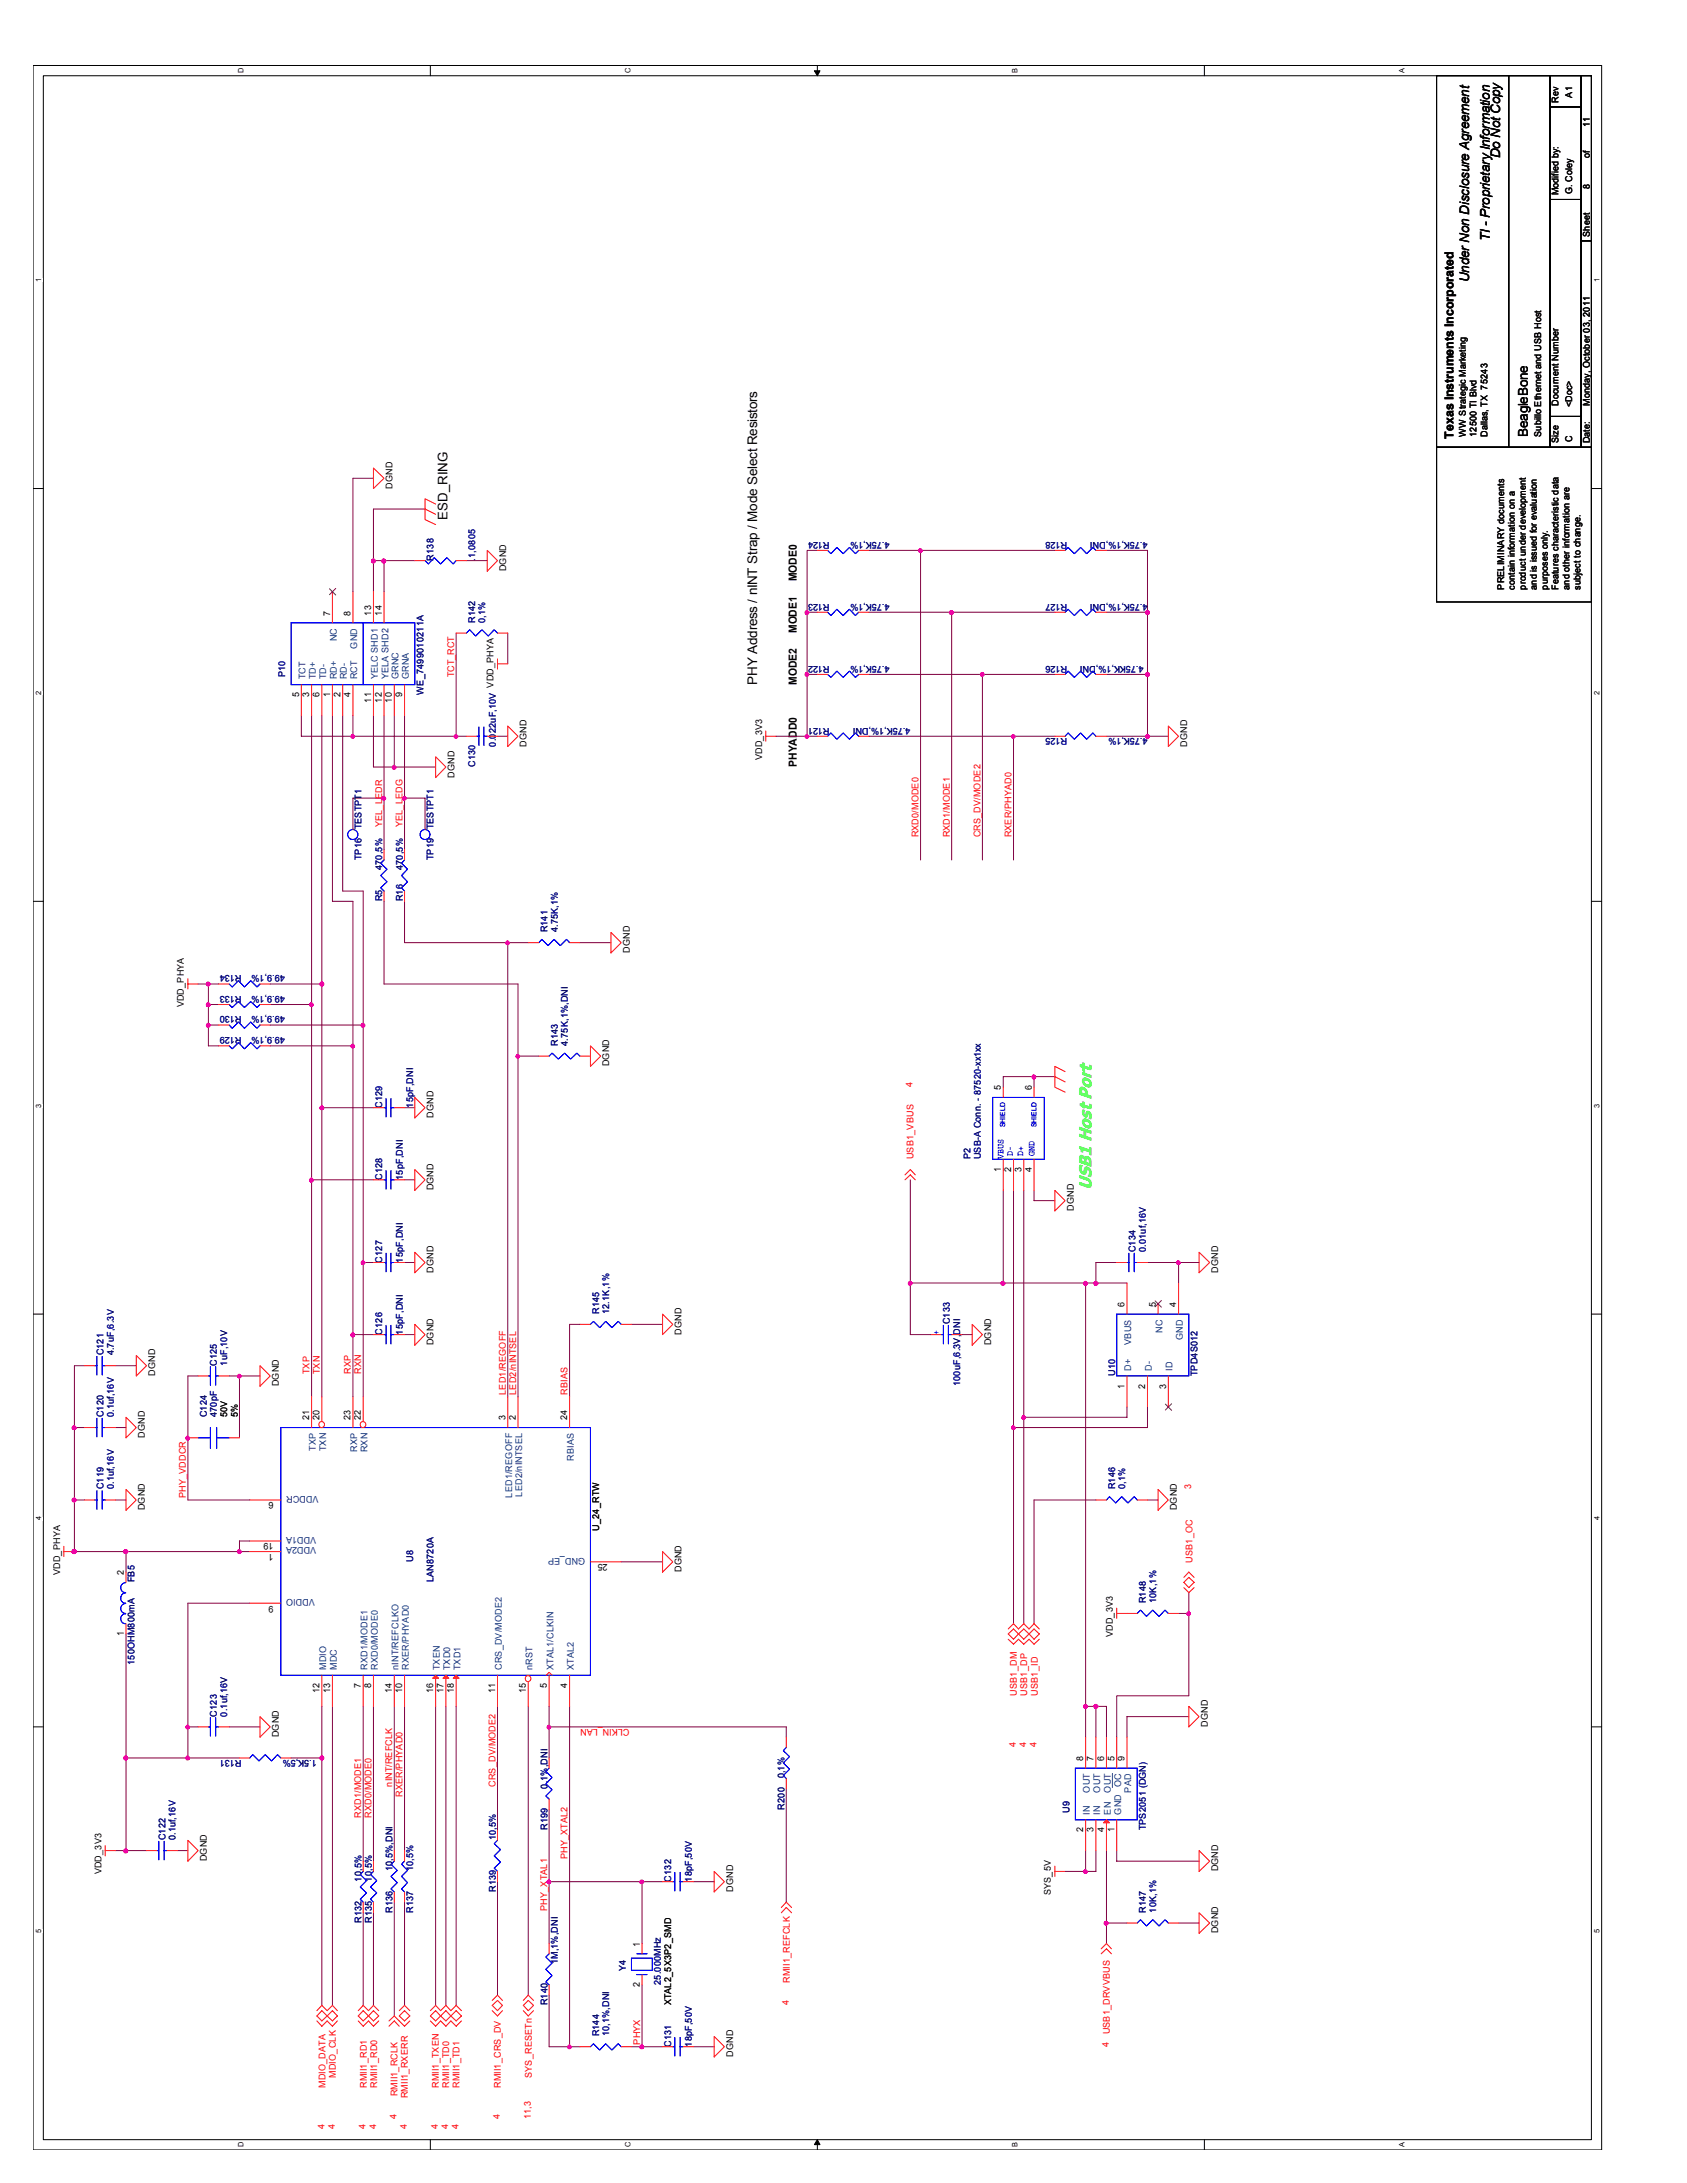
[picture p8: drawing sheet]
<svg xmlns="http://www.w3.org/2000/svg" width="216mm" height="279mm" viewBox="0 0 216 279" stroke-linecap="round" stroke-linejoin="round" font-family="sans-serif">
<defs><g id="words">
<text font-size="2.2" fill="#0f0" x="139.7" y="152.4" transform="rotate(-90 139.7 152.4)">USB1 Host Port</text>
<g font-size="1.7">
<text x="192" y="20.3" transform="rotate(-90 192 20.3)">Do Not Copy</text>
<text x="190.7" y="30.8" transform="rotate(-90 190.7 30.8)">TI - Proprietary Information</text>
<text x="188" y="36.1" transform="rotate(-90 188 36.1)">Under Non Disclosure Agreement</text>
<text x="195.5" y="55.9" transform="rotate(-90 195.5 55.9)">BeagleBone</text>
<text x="57.3" y="66.5" transform="rotate(-90 57.3 66.5)">ESD_RING</text>
<text x="96.9" y="87.6" transform="rotate(-90 96.9 87.6)">PHY Address / nINT Strap / Mode Select Resistors</text>
</g>
<text font-size="1.6" x="186" y="56.2" transform="rotate(-90 186 56.2)">Texas Instruments Incorporated</text>
<g font-size="1.4">
<text x="102" y="74.4" transform="rotate(-90 102 74.4)">MODE0</text>
<text x="102" y="81" transform="rotate(-90 102 81)">MODE1</text>
<text x="102" y="87.6" transform="rotate(-90 102 87.6)">MODE2</text>
<text x="102" y="98.2" transform="rotate(-90 102 98.2)">PHYADD0</text>
</g>
<g font-size="1.2">
<text x="199.5" y="13.1" transform="rotate(-90 199.5 13.1)">Rev</text>
<text x="201.2" y="12.5" transform="rotate(-90 201.2 12.5)">A1</text>
<text x="203.5" y="16.3" transform="rotate(-90 203.5 16.3)">11</text>
<text x="203.5" y="20.3" transform="rotate(-90 203.5 20.3)">of</text>
<text x="199.5" y="25" transform="rotate(-90 199.5 25)">Modified by:</text>
<text x="201.2" y="24.9" transform="rotate(-90 201.2 24.9)">G. Coley</text>
<text x="203.5" y="24.2" transform="rotate(-90 203.5 24.2)">8</text>
<text x="203.5" y="30.3" transform="rotate(-90 203.5 30.3)">Sheet</text>
<text x="199.5" y="51.9" transform="rotate(-90 199.5 51.9)">Document Number</text>
<text x="201.2" y="52.1" transform="rotate(-90 201.2 52.1)">&lt;Doc&gt;</text>
<text x="203.5" y="51.9" transform="rotate(-90 203.5 51.9)">Monday, October 03, 2011</text>
<text x="187.6" y="55.9" transform="rotate(-90 187.6 55.9)">WW Strategic Marketing</text>
<text x="189" y="55.9" transform="rotate(-90 189 55.9)">12500 TI Blvd</text>
<text x="190.4" y="55.9" transform="rotate(-90 190.4 55.9)">Dallas, TX 75243</text>
<text x="197.2" y="55.9" transform="rotate(-90 197.2 55.9)">Subillo Ethernet and USB Host</text>
<text x="199.5" y="56.7" transform="rotate(-90 199.5 56.7)">Size</text>
<text x="201.2" y="56.6" transform="rotate(-90 201.2 56.6)">C</text>
<text x="203.5" y="56.7" transform="rotate(-90 203.5 56.7)">Date:</text>
<text x="50.2" y="62.5" transform="rotate(-90 50.2 62.5)">DGND</text>
<text x="64.8" y="73.1" transform="rotate(-90 64.8 73.1)">DGND</text>
<text x="192.5" y="75.5" transform="rotate(-90 192.5 75.5)">PRELIMINARY documents</text>
<text x="193.9" y="75.5" transform="rotate(-90 193.9 75.5)">contain information on a</text>
<text x="195.3" y="75.5" transform="rotate(-90 195.3 75.5)">product under development</text>
<text x="196.7" y="75.5" transform="rotate(-90 196.7 75.5)">and is issued for evaluation</text>
<text x="198.1" y="75.5" transform="rotate(-90 198.1 75.5)">purposes only.</text>
<text x="199.5" y="75.5" transform="rotate(-90 199.5 75.5)">Features characteristic data</text>
<text x="200.9" y="75.5" transform="rotate(-90 200.9 75.5)">and other information are</text>
<text x="202.3" y="75.5" transform="rotate(-90 202.3 75.5)">subject to change.</text>
<text x="42.2" y="78.8" transform="rotate(-90 42.2 78.8)">7</text>
<text x="44.9" y="78.8" transform="rotate(-90 44.9 78.8)">8</text>
<text x="47.5" y="78.8" transform="rotate(-90 47.5 78.8)">13</text>
<text x="48.9" y="78.8" transform="rotate(-90 48.9 78.8)">14</text>
<text x="38.3" y="89.2" transform="rotate(-90 38.3 89.2)">5</text>
<text x="39.6" y="89.2" transform="rotate(-90 39.6 89.2)">3</text>
<text x="40.9" y="89.2" transform="rotate(-90 40.9 89.2)">6</text>
<text x="42.2" y="89.2" transform="rotate(-90 42.2 89.2)">1</text>
<text x="43.6" y="89.2" transform="rotate(-90 43.6 89.2)">2</text>
<text x="44.9" y="89.2" transform="rotate(-90 44.9 89.2)">4</text>
<text x="47.5" y="89.9" transform="rotate(-90 47.5 89.9)">11</text>
<text x="48.9" y="89.9" transform="rotate(-90 48.9 89.9)">12</text>
<text x="50.2" y="89.9" transform="rotate(-90 50.2 89.9)">10</text>
<text x="51.5" y="89.2" transform="rotate(-90 51.5 89.2)">9</text>
<text x="67.4" y="95.5" transform="rotate(-90 67.4 95.5)">DGND</text>
<text x="151.9" y="95.5" transform="rotate(-90 151.9 95.5)">DGND</text>
<text x="58.2" y="99.5" transform="rotate(-90 58.2 99.5)">DGND</text>
<text x="97.5" y="97.3" transform="rotate(-90 97.5 97.3)">VDD_3V3</text>
<text x="80.6" y="122" transform="rotate(-90 80.6 122)">DGND</text>
<text x="23.5" y="128.9" transform="rotate(-90 23.5 128.9)">VDD_PHYA</text>
<text x="78" y="136.5" transform="rotate(-90 78 136.5)">DGND</text>
<text x="55.5" y="143.1" transform="rotate(-90 55.5 143.1)">DGND</text>
<text x="128.1" y="139.5" transform="rotate(-90 128.1 139.5)">5</text>
<text x="132" y="139.5" transform="rotate(-90 132 139.5)">6</text>
<text x="128.1" y="150" transform="rotate(-90 128.1 150)">1</text>
<text x="129.4" y="150" transform="rotate(-90 129.4 150)">2</text>
<text x="130.7" y="150" transform="rotate(-90 130.7 150)">3</text>
<text x="132" y="150" transform="rotate(-90 132 150)">4</text>
<text x="55.5" y="152.4" transform="rotate(-90 55.5 152.4)">DGND</text>
<text x="137.4" y="155" transform="rotate(-90 137.4 155)">DGND</text>
<text x="55.5" y="162.9" transform="rotate(-90 55.5 162.9)">DGND</text>
<text x="143.9" y="167.3" transform="rotate(-90 143.9 167.3)">6</text>
<text x="147.9" y="167.3" transform="rotate(-90 147.9 167.3)">5</text>
<text x="150.5" y="167.3" transform="rotate(-90 150.5 167.3)">4</text>
<text x="155.9" y="162.9" transform="rotate(-90 155.9 162.9)">DGND</text>
<text x="55.5" y="172.2" transform="rotate(-90 55.5 172.2)">DGND</text>
<text x="87.2" y="170.8" transform="rotate(-90 87.2 170.8)">DGND</text>
<text x="126.8" y="172.2" transform="rotate(-90 126.8 172.2)">DGND</text>
<text x="19.9" y="176.1" transform="rotate(-90 19.9 176.1)">DGND</text>
<text x="35.7" y="177.4" transform="rotate(-90 35.7 177.4)">DGND</text>
<text x="143.9" y="177.7" transform="rotate(-90 143.9 177.7)">1</text>
<text x="146.6" y="177.7" transform="rotate(-90 146.6 177.7)">2</text>
<text x="149.2" y="177.7" transform="rotate(-90 149.2 177.7)">3</text>
<text x="18.5" y="184" transform="rotate(-90 18.5 184)">DGND</text>
<text x="29.1" y="181.4" transform="rotate(-90 29.1 181.4)">50V</text>
<text x="30.4" y="181.4" transform="rotate(-90 30.4 181.4)">5%</text>
<text x="39.6" y="181.8" transform="rotate(-90 39.6 181.8)">21</text>
<text x="40.9" y="181.8" transform="rotate(-90 40.9 181.8)">20</text>
<text x="44.9" y="181.8" transform="rotate(-90 44.9 181.8)">23</text>
<text x="46.2" y="181.8" transform="rotate(-90 46.2 181.8)">22</text>
<text x="64.7" y="181.8" transform="rotate(-90 64.7 181.8)">3</text>
<text x="66" y="181.8" transform="rotate(-90 66 181.8)">2</text>
<text x="72.6" y="181.8" transform="rotate(-90 72.6 181.8)">24</text>
<text x="18.5" y="193.3" transform="rotate(-90 18.5 193.3)">DGND</text>
<text x="35" y="197.5" transform="rotate(-180 35 197.5)">19</text>
<text x="35" y="192.3" transform="rotate(-180 35 192.3)">6</text>
<text x="76.7" y="195.9" transform="rotate(-90 76.7 195.9)">U_24_RTW</text>
<text x="150.6" y="193.3" transform="rotate(-90 150.6 193.3)">DGND</text>
<text x="7.7" y="201.6" transform="rotate(-90 7.7 201.6)">VDD_PHYA</text>
<text x="15.8" y="201.6" transform="rotate(-90 15.8 201.6)">2</text>
<text x="35" y="198.9" transform="rotate(-180 35 198.9)">1</text>
<text x="77.8" y="200.2" transform="rotate(-180 77.8 200.2)">25</text>
<text x="87.2" y="201.2" transform="rotate(-90 87.2 201.2)">DGND</text>
<text x="15.8" y="209.4" transform="rotate(-90 15.8 209.4)">1</text>
<text x="35" y="205.5" transform="rotate(-180 35 205.5)">9</text>
<text x="142.4" y="209.6" transform="rotate(-90 142.4 209.6)">VDD_3V3</text>
<text x="40.9" y="216.7" transform="rotate(-90 40.9 216.7)">12</text>
<text x="42.2" y="216.7" transform="rotate(-90 42.2 216.7)">13</text>
<text x="46.2" y="216" transform="rotate(-90 46.2 216)">7</text>
<text x="47.5" y="216" transform="rotate(-90 47.5 216)">8</text>
<text x="50.2" y="216.7" transform="rotate(-90 50.2 216.7)">14</text>
<text x="51.5" y="216.7" transform="rotate(-90 51.5 216.7)">10</text>
<text x="55.5" y="216.7" transform="rotate(-90 55.5 216.7)">16</text>
<text x="56.8" y="216.7" transform="rotate(-90 56.8 216.7)">17</text>
<text x="58.1" y="216.7" transform="rotate(-90 58.1 216.7)">18</text>
<text x="63.4" y="216.7" transform="rotate(-90 63.4 216.7)">11</text>
<text x="67.3" y="216.7" transform="rotate(-90 67.3 216.7)">15</text>
<text x="70" y="216" transform="rotate(-90 70 216)">5</text>
<text x="72.6" y="216" transform="rotate(-90 72.6 216)">4</text>
<text x="154.6" y="221" transform="rotate(-90 154.6 221)">DGND</text>
<text x="35.7" y="222.3" transform="rotate(-90 35.7 222.3)">DGND</text>
<text x="138.6" y="225.4" transform="rotate(-90 138.6 225.4)">8</text>
<text x="140" y="225.4" transform="rotate(-90 140 225.4)">7</text>
<text x="141.3" y="225.4" transform="rotate(-90 141.3 225.4)">6</text>
<text x="142.6" y="225.4" transform="rotate(-90 142.6 225.4)">5</text>
<text x="143.9" y="225.4" transform="rotate(-90 143.9 225.4)">9</text>
<text x="13" y="239.9" transform="rotate(-90 13 239.9)">VDD_3V3</text>
<text x="26.5" y="238.2" transform="rotate(-90 26.5 238.2)">DGND</text>
<text x="138.6" y="234.5" transform="rotate(-90 138.6 234.5)">2</text>
<text x="140" y="234.5" transform="rotate(-90 140 234.5)">3</text>
<text x="141.3" y="234.5" transform="rotate(-90 141.3 234.5)">4</text>
<text x="142.6" y="234.5" transform="rotate(-90 142.6 234.5)">1</text>
<text x="155.9" y="239.5" transform="rotate(-90 155.9 239.5)">DGND</text>
<text x="93.8" y="242.1" transform="rotate(-90 93.8 242.1)">DGND</text>
<text x="134.5" y="242.6" transform="rotate(-90 134.5 242.6)">SYS_5V</text>
<text x="81.9" y="249.1" transform="rotate(-90 81.9 249.1)">1</text>
<text x="155.9" y="247.4" transform="rotate(-90 155.9 247.4)">DGND</text>
<text x="81.9" y="254.3" transform="rotate(-90 81.9 254.3)">2</text>
<text x="85.9" y="256.7" transform="rotate(-90 85.9 256.7)">XTAL2_5X3P2_SMD</text>
<text x="93.8" y="263.3" transform="rotate(-90 93.8 263.3)">DGND</text>
</g>
<g font-size="1.2" fill="#000080">
<text x="55.5" y="71.8" transform="rotate(-90 55.5 71.8)">R138</text>
<text x="60.8" y="71.8" transform="rotate(-90 60.8 71.8)">.1,0805</text>
<text x="106.2" y="69.3" transform="rotate(-180 106.2 69.3)">R124</text>
<text x="113.8" y="69.3" transform="rotate(-180 113.8 69.3)">4.75K,1%</text>
<text x="136.6" y="69.3" transform="rotate(-180 136.6 69.3)">R128</text>
<text x="146.9" y="69.3" transform="rotate(-180 146.9 69.3)">4.75K,1%,DNI</text>
<text x="106.2" y="77.3" transform="rotate(-180 106.2 77.3)">R123</text>
<text x="113.8" y="77.3" transform="rotate(-180 113.8 77.3)">4.75K,1%</text>
<text x="136.6" y="77.3" transform="rotate(-180 136.6 77.3)">R127</text>
<text x="146.9" y="77.3" transform="rotate(-180 146.9 77.3)">4.75K,1%,DNI</text>
<text x="60.8" y="79.7" transform="rotate(-90 60.8 79.7)">R142</text>
<text x="62.1" y="79.7" transform="rotate(-90 62.1 79.7)">0,1%</text>
<text x="36.5" y="86.7" transform="rotate(-90 36.5 86.7)">P10</text>
<text x="54.2" y="88.9" transform="rotate(-90 54.2 88.9)">WE_7499010211A</text>
<text x="106.2" y="85.2" transform="rotate(-180 106.2 85.2)">R122</text>
<text x="113.8" y="85.2" transform="rotate(-180 113.8 85.2)">4.75K,1%</text>
<text x="136.6" y="85.2" transform="rotate(-180 136.6 85.2)">R126</text>
<text x="146.3" y="85.2" transform="rotate(-180 146.3 85.2)">4.75KK,1%,DNI</text>
<text x="63.5" y="95.5" transform="rotate(-90 63.5 95.5)">0.022uF,10V VDD_PHYA</text>
<text x="106.2" y="93.1" transform="rotate(-180 106.2 93.1)">R121</text>
<text x="116.5" y="93.1" transform="rotate(-180 116.5 93.1)">4.75K,1%,DNI</text>
<text x="136.6" y="94.4" transform="rotate(-180 136.6 94.4)">R125</text>
<text x="146.9" y="94.4" transform="rotate(-180 146.9 94.4)">4.75K,1%</text>
<text x="60.8" y="98.2" transform="rotate(-90 60.8 98.2)">C130</text>
<text x="46.3" y="106.1" transform="rotate(-90 46.3 106.1)">TESTPT1</text>
<text x="55.5" y="106.1" transform="rotate(-90 55.5 106.1)">TESTPT1</text>
<text x="46.3" y="110.1" transform="rotate(-90 46.3 110.1)">TP16</text>
<text x="48.9" y="111.4" transform="rotate(-90 48.9 111.4)">470,5%</text>
<text x="51.6" y="111.4" transform="rotate(-90 51.6 111.4)">470,5%</text>
<text x="55.5" y="110.1" transform="rotate(-90 55.5 110.1)">TP19</text>
<text x="48.9" y="115.4" transform="rotate(-90 48.9 115.4)">R5</text>
<text x="51.6" y="115.4" transform="rotate(-90 51.6 115.4)">R16</text>
<text x="70.1" y="119.3" transform="rotate(-90 70.1 119.3)">R141</text>
<text x="71.4" y="119.3" transform="rotate(-90 71.4 119.3)">4.75K,1%</text>
<text x="30.9" y="124.8" transform="rotate(-180 30.9 124.8)">R134</text>
<text x="36.4" y="124.8" transform="rotate(-180 36.4 124.8)">49.9,1%</text>
<text x="30.9" y="130.1" transform="rotate(-180 30.9 130.1)">R130</text>
<text x="30.9" y="127.5" transform="rotate(-180 30.9 127.5)">R133</text>
<text x="36.4" y="130.1" transform="rotate(-180 36.4 130.1)">49.9,1%</text>
<text x="36.4" y="127.5" transform="rotate(-180 36.4 127.5)">49.9,1%</text>
<text x="30.9" y="132.8" transform="rotate(-180 30.9 132.8)">R129</text>
<text x="36.4" y="132.8" transform="rotate(-180 36.4 132.8)">49.9,1%</text>
<text x="71.4" y="133.9" transform="rotate(-90 71.4 133.9)">R143</text>
<text x="72.7" y="133.9" transform="rotate(-90 72.7 133.9)">4.75K,1%,DNI</text>
<text x="48.9" y="141.8" transform="rotate(-90 48.9 141.8)">C129</text>
<text x="52.9" y="141.8" transform="rotate(-90 52.9 141.8)">15pF,DNI</text>
<text x="124.2" y="148.4" transform="rotate(-90 124.2 148.4)">P2</text>
<text x="125.5" y="148.4" transform="rotate(-90 125.5 148.4)">USB-A Conn. - 87520-xx1xx</text>
<text x="48.9" y="151" transform="rotate(-90 48.9 151)">C128</text>
<text x="51.6" y="151" transform="rotate(-90 51.6 151)">15pF,DNI</text>
<text x="48.9" y="161.6" transform="rotate(-90 48.9 161.6)">C127</text>
<text x="51.6" y="161.6" transform="rotate(-90 51.6 161.6)">15pF,DNI</text>
<text x="145.3" y="160.3" transform="rotate(-90 145.3 160.3)">C134</text>
<text x="146.6" y="160.3" transform="rotate(-90 146.6 160.3)">0.01uf,16V</text>
<text x="13.3" y="173.5" transform="rotate(-90 13.3 173.5)">C121</text>
<text x="14.6" y="173.5" transform="rotate(-90 14.6 173.5)">4.7uF,6.3V</text>
<text x="48.9" y="170.8" transform="rotate(-90 48.9 170.8)">C126</text>
<text x="51.6" y="170.8" transform="rotate(-90 51.6 170.8)">15pF,DNI</text>
<text x="76.7" y="168.2" transform="rotate(-90 76.7 168.2)">R145</text>
<text x="78" y="168.2" transform="rotate(-90 78 168.2)">12.1K,1%</text>
<text x="121.5" y="169.5" transform="rotate(-90 121.5 169.5)">C133</text>
<text x="27.8" y="174.8" transform="rotate(-90 27.8 174.8)">C125</text>
<text x="29.1" y="174.8" transform="rotate(-90 29.1 174.8)">1uF,10V</text>
<text x="122.9" y="177.4" transform="rotate(-90 122.9 177.4)">100uF,6.3V,DNI</text>
<text x="142.7" y="176.1" transform="rotate(-90 142.7 176.1)">U10</text>
<text x="153.2" y="176.1" transform="rotate(-90 153.2 176.1)">TPD4S012</text>
<text x="13.3" y="181.4" transform="rotate(-90 13.3 181.4)">C120</text>
<text x="14.6" y="181.4" transform="rotate(-90 14.6 181.4)">0.1uf,16V</text>
<text x="26.5" y="181.4" transform="rotate(-90 26.5 181.4)">C124</text>
<text x="27.8" y="181.4" transform="rotate(-90 27.8 181.4)">470pF</text>
<text x="13.3" y="190.6" transform="rotate(-90 13.3 190.6)">C119</text>
<text x="14.6" y="190.6" transform="rotate(-90 14.6 190.6)">0.1uf,16V</text>
<text x="142.7" y="190.6" transform="rotate(-90 142.7 190.6)">R146</text>
<text x="144" y="190.6" transform="rotate(-90 144 190.6)">0,1%</text>
<text x="17.2" y="202.5" transform="rotate(-90 17.2 202.5)">FB5</text>
<text x="52.9" y="199.9" transform="rotate(-90 52.9 199.9)">U8</text>
<text x="55.5" y="202.5" transform="rotate(-90 55.5 202.5)">LAN8720A</text>
<text x="146.6" y="205.2" transform="rotate(-90 146.6 205.2)">R148</text>
<text x="148" y="205.2" transform="rotate(-90 148 205.2)">10K,1%</text>
<text x="17.2" y="213.1" transform="rotate(-90 17.2 213.1)">150OHM800mA</text>
<text x="27.8" y="219.7" transform="rotate(-90 27.8 219.7)">C123</text>
<text x="29.1" y="219.7" transform="rotate(-90 29.1 219.7)">0.1uf,16V</text>
<text x="30.9" y="225.2" transform="rotate(-180 30.9 225.2)">R131</text>
<text x="40.6" y="225.2" transform="rotate(-180 40.6 225.2)">1.5K,5%</text>
<text x="100.4" y="227.6" transform="rotate(-90 100.4 227.6)">0,1%</text>
<text x="70.1" y="228.9" transform="rotate(-90 70.1 228.9)">0,1%,DNI</text>
<text x="100.4" y="231.6" transform="rotate(-90 100.4 231.6)">R200</text>
<text x="136.9" y="232" transform="rotate(-90 136.9 232)">U9</text>
<text x="21.2" y="235.5" transform="rotate(-90 21.2 235.5)">C122</text>
<text x="22.5" y="235.5" transform="rotate(-90 22.5 235.5)">0.1uf,16V</text>
<text x="50.2" y="239.5" transform="rotate(-90 50.2 239.5)">10,5%,DNI</text>
<text x="52.9" y="239.5" transform="rotate(-90 52.9 239.5)">10,5%</text>
<text x="63.5" y="235.5" transform="rotate(-90 63.5 235.5)">10,5%</text>
<text x="70.1" y="234.2" transform="rotate(-90 70.1 234.2)">R199</text>
<text x="146.6" y="234.2" transform="rotate(-90 146.6 234.2)">TPS2051 (DGN)</text>
<text x="46.3" y="240.8" transform="rotate(-90 46.3 240.8)">10,5%</text>
<text x="47.6" y="240.8" transform="rotate(-90 47.6 240.8)">10,5%</text>
<text x="50.2" y="244.8" transform="rotate(-90 50.2 244.8)">R136</text>
<text x="52.9" y="244.8" transform="rotate(-90 52.9 244.8)">R137</text>
<text x="63.5" y="242.1" transform="rotate(-90 63.5 242.1)">R139</text>
<text x="85.9" y="240.8" transform="rotate(-90 85.9 240.8)">C132</text>
<text x="88.5" y="240.8" transform="rotate(-90 88.5 240.8)">18pF,50V</text>
<text x="146.6" y="244.8" transform="rotate(-90 146.6 244.8)">R147</text>
<text x="148" y="244.8" transform="rotate(-90 148 244.8)">10K,1%</text>
<text x="46.3" y="246.1" transform="rotate(-90 46.3 246.1)">R132</text>
<text x="47.6" y="246.1" transform="rotate(-90 47.6 246.1)">R135</text>
<text x="71.4" y="251.4" transform="rotate(-90 71.4 251.4)">1M,1%,DNI</text>
<text x="70.1" y="256.7" transform="rotate(-90 70.1 256.7)">R140</text>
<text x="80.1" y="252.3" transform="rotate(-90 80.1 252.3)">Y4</text>
<text x="84.6" y="254" transform="rotate(-90 84.6 254)">25.000MHz</text>
<text x="76.7" y="260.6" transform="rotate(-90 76.7 260.6)">R144</text>
<text x="78" y="260.6" transform="rotate(-90 78 260.6)">10,1%,DNI</text>
<text x="85.9" y="262" transform="rotate(-90 85.9 262)">C131</text>
<text x="88.5" y="262" transform="rotate(-90 88.5 262)">18pF,50V</text>
</g>
<g font-size="1.2" fill="#004080">
<text x="43.1" y="82.1" transform="rotate(-90 43.1 82.1)">NC</text>
<text x="45.7" y="83" transform="rotate(-90 45.7 83)">GND</text>
<text x="39.1" y="87" transform="rotate(-90 39.1 87)">TCT</text>
<text x="40.4" y="87" transform="rotate(-90 40.4 87)">TD+</text>
<text x="41.7" y="87" transform="rotate(-90 41.7 87)">TD-</text>
<text x="43.1" y="87" transform="rotate(-90 43.1 87)">RD+</text>
<text x="44.4" y="87" transform="rotate(-90 44.4 87)">RD-</text>
<text x="45.7" y="87" transform="rotate(-90 45.7 87)">RCT</text>
<text x="48.3" y="87" transform="rotate(-90 48.3 87)">YELC SHD1</text>
<text x="49.7" y="87" transform="rotate(-90 49.7 87)">YELA SHD2</text>
<text x="51" y="87" transform="rotate(-90 51 87)">GRNC</text>
<text x="52.3" y="87" transform="rotate(-90 52.3 87)">GRNA</text>
<text x="144.8" y="172.1" transform="rotate(-90 144.8 172.1)">VBUS</text>
<text x="148.8" y="170.6" transform="rotate(-90 148.8 170.6)">NC</text>
<text x="151.4" y="171.5" transform="rotate(-90 151.4 171.5)">GND</text>
<text x="144.8" y="175.4" transform="rotate(-90 144.8 175.4)">D+</text>
<text x="147.4" y="175.4" transform="rotate(-90 147.4 175.4)">D-</text>
<text x="150.1" y="175.4" transform="rotate(-90 150.1 175.4)">ID</text>
<text x="40.4" y="185.7" transform="rotate(-90 40.4 185.7)">TXP</text>
<text x="41.7" y="185.7" transform="rotate(-90 41.7 185.7)">TXN</text>
<text x="45.7" y="185.8" transform="rotate(-90 45.7 185.8)">RXP</text>
<text x="47" y="185.9" transform="rotate(-90 47 185.9)">RXN</text>
<text x="40.8" y="191.4" transform="rotate(-180 40.8 191.4)">VDDCR</text>
<text x="65.5" y="191.7" transform="rotate(-90 65.5 191.7)">LED1/REGOFF</text>
<text x="66.8" y="191.6" transform="rotate(-90 66.8 191.6)">LED2/nINTSEL</text>
<text x="73.4" y="187" transform="rotate(-90 73.4 187)">RBIAS</text>
<text x="40.5" y="196.7" transform="rotate(-180 40.5 196.7)">VDD1A</text>
<text x="40.5" y="198" transform="rotate(-180 40.5 198)">VDD2A</text>
<text x="74.9" y="199.3" transform="rotate(-180 74.9 199.3)">GND_EP</text>
<text x="40.3" y="204.6" transform="rotate(-180 40.3 204.6)">VDDIO</text>
<text x="41.7" y="213.7" transform="rotate(-90 41.7 213.7)">MDIO</text>
<text x="43.1" y="213.7" transform="rotate(-90 43.1 213.7)">MDC</text>
<text x="47" y="213.7" transform="rotate(-90 47 213.7)">RXD1/MODE1</text>
<text x="48.3" y="213.7" transform="rotate(-90 48.3 213.7)">RXD0/MODE0</text>
<text x="51" y="213.7" transform="rotate(-90 51 213.7)">nINT/REFCLKO</text>
<text x="52.3" y="213.7" transform="rotate(-90 52.3 213.7)">RXER/PHYAD0</text>
<text x="56.3" y="213.7" transform="rotate(-90 56.3 213.7)">TXEN</text>
<text x="57.6" y="213.7" transform="rotate(-90 57.6 213.7)">TXD0</text>
<text x="58.9" y="213.7" transform="rotate(-90 58.9 213.7)">TXD1</text>
<text x="64.2" y="213.7" transform="rotate(-90 64.2 213.7)">CRS_DV/MODE2</text>
<text x="68.2" y="213.7" transform="rotate(-90 68.2 213.7)">nRST</text>
<text x="70.8" y="213.7" transform="rotate(-90 70.8 213.7)">XTAL1/CLKIN</text>
<text x="73.4" y="213.7" transform="rotate(-90 73.4 213.7)">XTAL2</text>
<text x="139.5" y="232.2" transform="rotate(-90 139.5 232.2)">IN</text>
<text x="139.5" y="229.4" transform="rotate(-90 139.5 229.4)">OUT</text>
<text x="140.8" y="232.2" transform="rotate(-90 140.8 232.2)">IN</text>
<text x="140.8" y="229.4" transform="rotate(-90 140.8 229.4)">OUT</text>
<text x="142.2" y="232.2" transform="rotate(-90 142.2 232.2)">EN</text>
<text x="142.2" y="229.4" transform="rotate(-90 142.2 229.4)">OUT</text>
<text x="143.5" y="232.2" transform="rotate(-90 143.5 232.2)">GND</text>
<text x="143.5" y="228.8" transform="rotate(-90 143.5 228.8)">OC</text>
<text x="144.8" y="229.4" transform="rotate(-90 144.8 229.4)">PAD</text>
</g>
<g font-size="1.2" fill="#f00">
<text x="58.1" y="86.7" transform="rotate(-90 58.1 86.7)">TCT_RCT</text>
<text x="48.9" y="105.9" transform="rotate(-90 48.9 105.9)">YEL_LEDR</text>
<text x="51.5" y="105.9" transform="rotate(-90 51.5 105.9)">YEL_LEDG</text>
<text x="117.6" y="107.2" transform="rotate(-90 117.6 107.2)">RXD0/MODE0</text>
<text x="121.5" y="107.2" transform="rotate(-90 121.5 107.2)">RXD1/MODE1</text>
<text x="125.5" y="107.2" transform="rotate(-90 125.5 107.2)">CRS_DV/MODE2</text>
<text x="129.5" y="107.2" transform="rotate(-90 129.5 107.2)">RXER/PHYAD0</text>
<text x="116.8" y="139.1" transform="rotate(-90 116.8 139.1)">4</text>
<text x="116.9" y="148.4" transform="rotate(-90 116.9 148.4)">USB1_VBUS</text>
<text x="39.6" y="175.9" transform="rotate(-90 39.6 175.9)">TXP</text>
<text x="40.9" y="175.9" transform="rotate(-90 40.9 175.9)">TXN</text>
<text x="44.9" y="175.9" transform="rotate(-90 44.9 175.9)">RXP</text>
<text x="46.2" y="175.9" transform="rotate(-90 46.2 175.9)">RXN</text>
<text x="64.7" y="178.5" transform="rotate(-90 64.7 178.5)">LED1/REGOFF</text>
<text x="66" y="178.5" transform="rotate(-90 66 178.5)">LED2/nINTSEL</text>
<text x="72.6" y="178.5" transform="rotate(-90 72.6 178.5)">RBIAS</text>
<text x="23.8" y="191.7" transform="rotate(-90 23.8 191.7)">PHY_VDDCR</text>
<text x="152.4" y="190.6" transform="rotate(-90 152.4 190.6)">3</text>
<text x="152.6" y="200" transform="rotate(-90 152.6 200)">USB1_OC</text>
<text x="80.6" y="221.3" transform="rotate(-180 80.6 221.3)">CLKIN_LAN</text>
<text x="130.1" y="217" transform="rotate(-90 130.1 217)">USB1_DM</text>
<text x="131.4" y="217" transform="rotate(-90 131.4 217)">USB1_DP</text>
<text x="132.8" y="217" transform="rotate(-90 132.8 217)">USB1_ID</text>
<text x="130" y="223.6" transform="rotate(-90 130 223.6)">4</text>
<text x="131.3" y="223.6" transform="rotate(-90 131.3 223.6)">4</text>
<text x="132.6" y="223.6" transform="rotate(-90 132.6 223.6)">4</text>
<text x="46.2" y="232.7" transform="rotate(-90 46.2 232.7)">RXD1/MODE1</text>
<text x="47.5" y="232.7" transform="rotate(-90 47.5 232.7)">RXD0/MODE0</text>
<text x="50.2" y="228.7" transform="rotate(-90 50.2 228.7)">nINT/REFCLK</text>
<text x="51.5" y="230" transform="rotate(-90 51.5 230)">RXER/PHYAD0</text>
<text x="63.4" y="228.7" transform="rotate(-90 63.4 228.7)">CRS_DV/MODE2</text>
<text x="72.6" y="238" transform="rotate(-90 72.6 238)">PHY_XTAL2</text>
<text x="70" y="244.6" transform="rotate(-90 70 244.6)">PHY_XTAL1</text>
<text x="101" y="256.7" transform="rotate(-90 101 256.7)">4</text>
<text x="101.1" y="253.8" transform="rotate(-90 101.1 253.8)">RMII1_REFCLK</text>
<text x="81.9" y="261.7" transform="rotate(-90 81.9 261.7)">PHYX</text>
<text x="141.9" y="262" transform="rotate(-90 141.9 262)">4</text>
<text x="142" y="260.4" transform="rotate(-90 142 260.4)">USB1_DRVVBUS</text>
<text x="41.7" y="267.3" transform="rotate(-90 41.7 267.3)">MDIO_DATA</text>
<text x="43" y="265.9" transform="rotate(-90 43 265.9)">MDIO_CLK</text>
<text x="46.9" y="267.3" transform="rotate(-90 46.9 267.3)">RMII1_RD1</text>
<text x="48.3" y="267.3" transform="rotate(-90 48.3 267.3)">RMII1_RD0</text>
<text x="50.9" y="268.3" transform="rotate(-90 50.9 268.3)">RMII1_RCLK</text>
<text x="52.2" y="268.6" transform="rotate(-90 52.2 268.6)">RMII1_RXERR</text>
<text x="56.2" y="267.3" transform="rotate(-90 56.2 267.3)">RMII1_TXEN</text>
<text x="57.5" y="267.3" transform="rotate(-90 57.5 267.3)">RMII1_TD0</text>
<text x="58.8" y="267.3" transform="rotate(-90 58.8 267.3)">RMII1_TD1</text>
<text x="64.1" y="267.3" transform="rotate(-90 64.1 267.3)">RMII1_CRS_DV</text>
<text x="68.1" y="265.9" transform="rotate(-90 68.1 265.9)">SYS_RESETn</text>
<text x="41.5" y="272.5" transform="rotate(-90 41.5 272.5)">4</text>
<text x="42.8" y="272.5" transform="rotate(-90 42.8 272.5)">4</text>
<text x="46.8" y="272.5" transform="rotate(-90 46.8 272.5)">4</text>
<text x="48.1" y="272.5" transform="rotate(-90 48.1 272.5)">4</text>
<text x="50.8" y="271.2" transform="rotate(-90 50.8 271.2)">4</text>
<text x="52.1" y="272.5" transform="rotate(-90 52.1 272.5)">4</text>
<text x="56" y="272.5" transform="rotate(-90 56 272.5)">4</text>
<text x="57.4" y="272.5" transform="rotate(-90 57.4 272.5)">4</text>
<text x="58.7" y="272.5" transform="rotate(-90 58.7 272.5)">4</text>
<text x="64" y="271.2" transform="rotate(-90 64 271.2)">4</text>
<text x="67.9" y="271.2" transform="rotate(-90 67.9 271.2)">11,3</text>
</g>
<g font-size="1.2" fill="#00f">
<text x="128.4" y="148.4" transform="rotate(-90 128.4 148.4)">VBUS</text>
<text x="129.6" y="148" transform="rotate(-90 129.6 148)">D-</text>
<text x="130.9" y="148" transform="rotate(-90 130.9 148)">D+</text>
<text x="132.4" y="148" transform="rotate(-90 132.4 148)">GND</text>
<text x="120.1" y="170.8" transform="rotate(-90 120.1 170.8)">+</text>
</g>
<g font-size=".9">
<text x="31.2" y="9.4" transform="rotate(-90 31.2 9.4)">D</text>
<text x="80.7" y="9.4" transform="rotate(-90 80.7 9.4)">C</text>
<text x="130.2" y="9.4" transform="rotate(-90 130.2 9.4)">B</text>
<text x="179.7" y="9.4" transform="rotate(-90 179.7 9.4)">A</text>
<text x="5.2" y="36.1" transform="rotate(-90 5.2 36.1)">1</text>
<text x="204.7" y="36.1" transform="rotate(-90 204.7 36.1)">1</text>
<text x="5.2" y="88.9" transform="rotate(-90 5.2 88.9)">2</text>
<text x="204.7" y="88.9" transform="rotate(-90 204.7 88.9)">2</text>
<text x="5.2" y="141.8" transform="rotate(-90 5.2 141.8)">3</text>
<text x="204.7" y="141.8" transform="rotate(-90 204.7 141.8)">3</text>
<text x="5.2" y="194.6" transform="rotate(-90 5.2 194.6)">4</text>
<text x="204.7" y="194.6" transform="rotate(-90 204.7 194.6)">4</text>
<text x="5.2" y="247.4" transform="rotate(-90 5.2 247.4)">5</text>
<text x="204.7" y="247.4" transform="rotate(-90 204.7 247.4)">5</text>
<text x="31.2" y="274.8" transform="rotate(-90 31.2 274.8)">D</text>
<text x="80.7" y="274.8" transform="rotate(-90 80.7 274.8)">C</text>
<text x="130.2" y="274.8" transform="rotate(-90 130.2 274.8)">B</text>
<text x="179.7" y="274.8" transform="rotate(-90 179.7 274.8)">A</text>
</g>
<g font-size=".9" fill="#00f">
<text x="128.7" y="144.3" transform="rotate(-90 128.7 144.3)">SHIELD</text>
<text x="132.6" y="144.3" transform="rotate(-90 132.6 144.3)">SHIELD</text>
</g>
</g></defs>
<path d="M4.2 8.4h200.8v266.8h-200.8zM5.5 9.7h198.2v264.2h-198.2z" fill="none" stroke="#000" stroke-width=".13"/>
<g fill="#fff">
<path d="M4.4 246.9h1.1v.5h-1.1z"/>
<path d="M203.8 246.9h1.1v.5h-1.1z"/>
</g>
<path d="M4.2 221h1.3M203.7 221h1.3" fill="none" stroke="#000" stroke-width=".13"/>
<g fill="#fff">
<path d="M4.4 194.1h1.1v.5h-1.1z"/>
<path d="M203.8 194.1h1.1v.5h-1.1z"/>
</g>
<path d="M4.2 168.2h1.3M203.7 168.2h1.3" fill="none" stroke="#000" stroke-width=".13"/>
<g fill="#fff">
<path d="M4.4 141.3h1.1v.5h-1.1z"/>
<path d="M203.8 141.3h1.1v.5h-1.1z"/>
</g>
<path d="M4.2 115.4h1.3M203.7 115.4h1.3" fill="none" stroke="#000" stroke-width=".13"/>
<g fill="#fff">
<path d="M4.4 88.4h1.1v.5h-1.1z"/>
<path d="M203.8 88.4h1.1v.5h-1.1z"/>
</g>
<path d="M4.2 62.5h1.3M203.7 62.5h1.3" fill="none" stroke="#000" stroke-width=".13"/>
<g fill="#fff">
<path d="M4.4 35.6h1.1v.5h-1.1z"/>
<path d="M203.8 35.6h1.1v.5h-1.1z"/>
<path d="M30.3 274.2h1.1v.6h-1.1z"/>
<path d="M30.3 8.7h1.1v.7h-1.1z"/>
<path d="M79.8 274.2h1.1v.6h-1.1z"/>
<path d="M79.8 8.7h1.1v.7h-1.1z"/>
</g>
<path d="M55.1 8.4v1.3M55.1 273.9v1.3" fill="none" stroke="#000" stroke-width=".13"/>
<g fill="#fff">
<path d="M129.4 274.2h1v.6h-1z"/>
<path d="M129.4 8.7h1v.7h-1z"/>
</g>
<path d="M104.6 8.4v1.3M104.6 273.9v1.3" fill="none" stroke="#000" stroke-width=".13"/>
<path d="M104.2 9.1h.7l-.3 .6zM104.6 273.9l.3 .6h-.7z" fill="#000" stroke="#000" stroke-width=".13"/>
<g fill="#fff">
<path d="M178.9 274.2h1.1v.6h-1.1z"/>
<path d="M178.9 8.7h1.1v.7h-1.1z"/>
</g>
<path d="M154.1 8.4v1.3M183.9 9.7h9.2v47.5h-9.2zM193.1 9.7h5.3v47.5h-5.3zM198.4 13.7h4v39.6h-4zM198.4 9.7h4v4h-4zM202.4 9.7h1.3v21.1h-1.3zM198.4 25.5h4M202.4 30.8h1.3v26.4h-1.3zM183.9 57.2h19.8v19.8h-19.8zM198.4 53.3h4v3.9h-4zM154.1 273.9v1.3" fill="none" stroke="#000" stroke-width=".13"/>
<g fill="none" stroke="#800040" stroke-width=".13">
<path d="M47.8 61.2h-2.6v14.5M47.8 71.8h5.3M49.1 71.8v3.9M54.4 65.2h-6.6v10.5M59.7 71.8h2.7M104.6 70.4h-1.3v8M104.6 78.4h-1.3v7.9M111.2 78.4h23.8M111.2 70.4h23.8M117.8 70.4v39.7M121.8 78.4v31.7M141.6 70.4h5.3v23.8"/>
<path d="M141.6 78.4h5.3M38.6 91.6v2.6h21.1M39.9 91.6v87.2M41.2 91.6v87.2M42.5 91.6v23.8h2.7v63.4M43.9 91.6v22.4h2.6v64.8M45.2 91.6v2.6M47.8 91.6v6.6h8M49.1 91.6v17.2M50.5 91.6v6.6M51.8 91.6v10.6M58.4 81v13.2"/>
<path d="M63.7 94.2h1.3M65 81v4M99.3 94.2h5.3M103.3 86.3h1.3M103.3 86.3v7.9M111.2 94.2h23.8M111.2 86.3h23.8M125.7 86.3v23.8M129.7 94.2v15.9M141.6 94.2h7.9M141.6 86.3h5.3M49.1 115.4v10.5h17.2v52.9"/>
<path d="M49.1 102.2h-3.9v3.9M51.8 115.4v5.3h15.8M54.4 106.1v-3.9h-2.6v6.6M25.4 125.9h2.6M26.7 125.9v8h1.3M26.7 131.2h1.3M26.7 128.6h1.3M34.6 133.9h10.6M34.6 131.2h11.9M34.6 128.6h5.3M34.6 125.9h6.6M65 120.7v58.1"/>
<path d="M66.3 135.2h2.7M74.2 120.7h4M132.3 137.8v1.4M135 137.8h-6.6v1.4M39.9 151h7.9M41.2 141.8h6.6M51.8 151h1.3M51.8 141.8h1.3M116.5 151v19.8h2.6M128.4 152.4v11.8M129.7 152.4v55.4M131 152.4v55.4"/>
<path d="M132.3 152.4v1.3h2.7M10.8 174.8h-1.3v23.8h22.5M14.8 174.8h2.6M25.4 176.1h-1.4v15.9h8M29.3 176.1h4M30.6 176.1v7.9M45.2 170.8h2.6M46.5 161.6h1.3M51.8 170.8h1.3M51.8 161.6h1.3M74.2 169.5h-1.3v9.3M80.8 169.5h4"/>
<path d="M116.5 164.2h27.7M123.1 170.8h1.3M138.9 164.2v58.1M142.9 161.6h-2.7v2.6M146.9 161.6h6.6M150.8 161.6v2.6M9.5 192h1.3M9.5 182.7h1.3M14.8 192h1.3M14.8 182.7h1.3M16.1 198.6v2.6M32 197.2h-1.4v1.4"/>
<path d="M79.5 199.9h5.3M140.2 192h-7.9v15.8M144.2 180.1v1.3h-13.2M146.9 192h1.3M146.9 180.1v2.6h-17.2M16.1 209.1v27.8M32 205.2h-8v19.8M41.2 218.4v38.3M42.5 218.4v38.3M46.5 218.4v19.8M47.8 218.4v19.8M50.5 218.4v18.5"/>
<path d="M51.8 218.4v18.5M55.8 218.4v38.3M57.1 218.4v38.3M58.4 218.4v38.3M63.7 218.4v15.8M67.6 218.4v37M70.3 218.4v6.6M72.9 218.4v43.6M138.9 218.4h2.7v3.9M140.2 218.4v3.9M150.8 206.5h1.3M152.1 203.8v13.2h-9.2v5.3"/>
<path d="M152.1 219.7h-7.9v2.6M14.8 236.9h4M16.1 225h14.5M22.7 236.9h1.3M24 221h1.4M29.3 221h4M37.3 225h3.9M70.3 221h30.3v1.3M70.3 231.6v17.2M100.6 228.9v14.6M138.9 236.9v2.6M140.2 236.9v2.6h-3.9"/>
<path d="M141.6 236.9v11.9M142.9 236.9v1.3h10.6M46.5 244.8v11.9M47.8 244.8v11.9M50.5 243.5v14.5M51.8 243.5v13.2M63.7 240.8v14.6M70.3 255.4v6.6h3.9M70.3 240.8h14.5M82.2 240.8v8M82.2 254v8M88.8 240.8h2.6"/>
<path d="M141.6 246.1h2.6M150.8 246.1h2.7M80.8 262h4M88.8 262h2.6"/>
</g>
<g fill="#f0f" stroke="#f0f" stroke-width=".13">
<path d="M141.4 246h.3l.1 .2-.1 .1h-.3l-.1-.1z" fill-rule="evenodd"/>
<path d="M129.5 182.6l.2-.1 .1 .1 .1 .2-.1 .1h-.3z" fill-rule="evenodd"/>
<path d="M150.6 161.5l.2-.1 .2 .1v.1v.2h-.4z" fill-rule="evenodd"/>
<path d="M130.8 181.3l.2-.1 .2 .1v.1v.2h-.4z" fill-rule="evenodd"/>
<path d="M138.7 239.4l.2-.1 .2 .1v.2v.1h-.4z" fill-rule="evenodd"/>
<path d="M45 133.7l.1-.1 .2 .1 .1 .2-.1 .2h-.3z" fill-rule="evenodd"/>
<path d="M46.3 161.5l.1-.1 .2 .1 .1 .1-.1 .2h-.3z" fill-rule="evenodd"/>
<path d="M39.7 128.4h.1h.2l.1 .2-.1 .2h-.3z" fill-rule="evenodd"/>
<path d="M58.2 94.1l.1-.1 .2 .1 .1 .2-.1 .1h-.3z" fill-rule="evenodd"/>
<path d="M41 141.6h.4v.2v.2h-.4l-.1-.2z" fill-rule="evenodd"/>
<path d="M26.5 128.4h.1h.2l.1 .2-.1 .2h-.3z" fill-rule="evenodd"/>
<path d="M45 94.1l.1-.1 .2 .1 .1 .2-.1 .1h-.3z" fill-rule="evenodd"/>
<path d="M26.5 128.4h.1h.2l.1 .2-.1 .2h-.3z" fill-rule="evenodd"/>
<path d="M82 240.7h.3l.1 .2-.1 .1h-.4v-.1z" fill-rule="evenodd"/>
<path d="M70.1 240.7l.1-.1 .2 .1 .1 .2-.1 .1h-.3z" fill-rule="evenodd"/>
<path d="M23.8 220.9l.2-.1 .2 .1 .1 .2-.1 .1h-.4z" fill-rule="evenodd"/>
<path d="M129.5 94.1l.2-.1 .1 .1 .1 .2-.1 .1h-.3z" fill-rule="evenodd"/>
<path d="M72.7 261.8l.2-.1 .1 .1 .1 .2-.1 .2h-.3z" fill-rule="evenodd"/>
<path d="M146.7 94.1h.3l.1 .2-.1 .1h-.3l-.1-.1z" fill-rule="evenodd"/>
<path d="M30.5 176l.1-.1 .2 .1 .1 .1-.1 .2h-.3z" fill-rule="evenodd"/>
<path d="M64.8 120.5l.1-.1 .2 .1 .1 .2-.1 .1h-.3z" fill-rule="evenodd"/>
<path d="M66.1 135h.2h.1l.1 .2-.1 .2h-.3z" fill-rule="evenodd"/>
<path d="M103.1 94.1l.2-.1 .1 .1 .1 .2-.1 .1h-.3z" fill-rule="evenodd"/>
<path d="M117.6 70.3l.2-.1 .1 .1 .1 .2-.1 .1h-.3z" fill-rule="evenodd"/>
<path d="M9.3 182.5l.4 .1v.2v.1h-.4l-.1-.1z" fill-rule="evenodd"/>
<path d="M82 261.8h.3l.1 .2-.1 .2h-.4v-.2z" fill-rule="evenodd"/>
<path d="M49 102h.3l.1 .2-.1 .1h-.4v-.1z" fill-rule="evenodd"/>
<path d="M51.6 102l.1-.1 .2 .1 .1 .2-.1 .1h-.3z" fill-rule="evenodd"/>
<path d="M151.9 206.4l.2-.1 .2 .1 .1 .1-.1 .2h-.4z" fill-rule="evenodd"/>
<path d="M70.1 220.9l.1-.1 .2 .1 .1 .2-.1 .1h-.3z" fill-rule="evenodd"/>
<circle cx="132.3" cy="137.8" r=".25"/>
<circle cx="116.5" cy="164.3" r=".25"/>
<circle cx="140.3" cy="164.3" r=".26"/>
<circle cx="140.3" cy="218.4" r=".26"/>
<circle cx="138.9" cy="164.3" r=".25"/>
<circle cx="138.9" cy="218.4" r=".25"/>
<circle cx="128.4" cy="164.3" r=".26"/>
<circle cx="45.1" cy="170.9" r=".25"/>
<circle cx="47.8" cy="71.8" r=".26"/>
<circle cx="46.4" cy="131.2" r=".25"/>
<circle cx="26.6" cy="131.2" r=".25"/>
<circle cx="39.8" cy="151" r=".25"/>
<circle cx="41.2" cy="125.9" r=".26"/>
<circle cx="49.1" cy="71.8" r=".26"/>
<circle cx="50.4" cy="98.2" r=".25"/>
<circle cx="26.6" cy="125.9" r=".25"/>
<circle cx="103.3" cy="78.4" r=".25"/>
<circle cx="103.3" cy="86.3" r=".25"/>
<circle cx="41.2" cy="225" r=".26"/>
<circle cx="146.9" cy="78.4" r=".26"/>
<circle cx="146.9" cy="86.3" r=".26"/>
<circle cx="121.8" cy="78.4" r=".26"/>
<circle cx="24" cy="184.1" r=".25"/>
<circle cx="125.7" cy="86.3" r=".25"/>
<circle cx="16.1" cy="198.6" r=".26"/>
<circle cx="9.5" cy="198.6" r=".26"/>
<circle cx="16.1" cy="236.9" r=".26"/>
<circle cx="30.6" cy="198.6" r=".25"/>
<circle cx="9.5" cy="192" r=".26"/>
<circle cx="16.1" cy="225" r=".26"/>
<circle cx="24" cy="225" r=".25"/>
</g>
<g fill="none" stroke="#f00" stroke-width=".13">
<path d="M47.8 59.9l1.3 1.3-1.3 1.3zM53.1 71.8h1.3M54.4 65.2l1.4 .6M55.8 64.5l-1.4-.7v2.7l1.4 .6M58.4 71.8h1.3M62.4 70.4l1.3 1.4-1.3 1.3zM135 70.4h1.3M135 78.4h1.3M140.2 70.4h1.4M140.2 78.4h1.4M55.8 96.9l1.3 1.3-1.3 1.3zM58.4 81h1.3"/>
<path d="M59.7 94.2h1.3M62.4 94.2h1.3M63.7 85h1.3M63.7 84.3v1.3M63.7 81h1.3M65 92.9l1.3 1.3-1.3 1.3zM98 94.2h1.3M98 93.6v1.3M104.6 94.2h1.3M109.9 94.2h1.3M135 94.2h1.3M135 86.3h1.3"/>
<path d="M140.2 94.2h1.4M140.2 86.3h1.4M149.5 92.9l1.3 1.3-1.3 1.3zM45.2 106.1h.1M54.4 106.1h.1M78.2 119.3l1.3 1.4-1.3 1.3zM24 125.9h1.4M24 125.3v1.3M67.6 120.7h1.4M72.9 120.7h1.3M75.6 133.9l1.3 1.3-1.3 1.3zM128.4 139.2v1.3"/>
<path d="M132.3 139.2v1.3M135 137.8l1.3 .7M136.3 137.2l-1.3-.7v2.7l1.3 .6M47.8 151h1.3M47.8 141.8h1.3M50.5 151h1.3M50.5 141.8h1.3M53.1 140.5l1.3 1.3-1.3 1.3zM53.1 149.7l1.3 1.3-1.3 1.4zM115.8 150.4l.7-.7 .6 .7M115.8 151l.7-.6 .6 .6M128.4 148.4v4"/>
<path d="M129.7 148.4v4M131 148.4v4M132.3 148.4v4M135 152.4l1.3 1.3-1.3 1.3zM10.8 174.8h1.3M13.5 174.8h1.3M17.4 173.5l1.4 1.3-1.4 1.3zM33.3 174.8l1.3 1.3-1.3 1.3zM47.8 161.6h1.3M50.5 161.6h1.3M53.1 160.3l1.3 1.3-1.3 1.3zM53.1 169.5l1.3 1.3-1.3 1.4z"/>
<path d="M84.8 168.2l1.3 1.3-1.3 1.3zM119.1 170.8h1.3M121.8 170.8h1.3M124.4 169.5l1.3 1.3-1.3 1.4zM142.9 161.6h1.3M145.5 161.6h1.4M153.5 160.3l1.3 1.3-1.3 1.3zM8.2 198.6h1.3M8.2 197.9v1.3M10.8 182.7h1.3M10.8 192h1.3M13.5 182.7h1.3"/>
<path d="M13.5 192h1.3M16.1 181.4l1.3 1.3-1.3 1.3zM16.1 190.6l1.3 1.4-1.3 1.3zM84.8 198.6l1.3 1.3-1.3 1.3zM148.2 190.6l1.3 1.4-1.3 1.3zM16.1 201.2v1.3M16.1 207.8v1.3M33.3 219.7l1.3 1.3-1.3 1.3zM41.2 214.4v4M42.5 214.4v4M46.5 214.4v4M47.8 214.4v4"/>
<path d="M51.8 214.4v4M55.8 214.4v4M57.1 214.4v4M58.4 214.4v4M63.7 214.4v4M129 209.8l.7 .6 .6-.6 .7 .6 .7-.6 .6 .6 .7-.6M129 208.5l.7-.7 .6 .7 .7-.7 .7 .7 .6-.7 .7 .7M129 209.1l.7-.6 .6 .6-.6 .7zM130.3 209.1l.7 .7 .7-.7M130.3 209.1l.7-.6 .7 .6M132.3 208.5l.7 .6-.7 .7-.6-.7zM142.9 206.5h1.3"/>
<path d="M142.9 205.8v1.3M151.5 203.2l.6 .6 .7-.6M151.5 202.5l.6-.6 .7 .6-.7 .7zM151.5 201.9l.6-.7 .7 .7M152.1 218.4l1.4 1.3-1.4 1.3zM13.5 236.9h1.3M13.5 236.2v1.3M24 235.5l1.4 1.4-1.4 1.3zM25.4 221h1.3M28 221h1.3M50.5 236.9v1.3M51.8 236.9v1.3"/>
<path d="M63.7 234.2v1.3M63.7 239.5v1.3M91.4 239.5l1.3 1.3-1.3 1.3zM135 239.5h1.3M135 238.8v1.4M138.9 222.3v4M138.9 232.9v4M140.2 222.3v4M140.2 232.9v4M141.6 222.3v4M141.6 232.9v4M142.9 222.3v4"/>
<path d="M142.9 232.9v4M144.2 222.3v4M153.5 236.9l1.3 1.3-1.3 1.3zM40.6 258.7l.6 .6 .7-.6 .6 .6 .7-.6M40.6 257.3l.6-.6 .7 .6 .6-.6 .7 .6M41.2 257.3l.7 .7-.7 .7-.6-.7zM42.5 257.3l.7 .7-.7 .7-.6-.7zM45.8 258.7l.7 .6 .7-.6 .6 .6 .7-.6M45.8 257.3l.7-.6 .7 .6 .6-.6 .7 .6M46.5 257.3l.7 .7-.7 .7-.7-.7zM47.8 257.3l.7 .7-.7 .7-.6-.7zM49.8 258.7l.7-.7 1.3 1.3 .7-.6"/>
<path d="M49.8 259.3l.7-.6 .6 .6M50.5 242.1v1.4M51.1 257.3l.7-.6 .7 .6M51.8 257.3l.7 .7-.7 .7-.7-.7zM51.8 242.1v1.4M55.1 258.7l.7 .6 .6-.6 .7 .6 .6-.6 .7 .6 .7-.6M55.1 257.3l.7-.6 .6 .6 .7-.6 .6 .6 .7-.6 .7 .6M55.8 257.3l.6 .7-.6 .7-.7-.7zM56.4 258l.7 .7 .6-.7M56.4 258l.7-.7 .6 .7M58.4 257.3l.7 .7-.7 .7-.7-.7zM63 257.3l.7 .7 .6-.7"/>
<path d="M63 256.7l.7-.7 .6 .7-.6 .6zM63 256l.7-.6 .6 .6M67 257.3l.6 .7 .7-.7M67 256.7l.6-.7 .7 .7-.7 .6zM67 256l.6-.6 .7 .6M84.8 240.8h1.3M87.4 240.8h1.4M100 244.1l.6-.6 .7 .6M100 244.8l.6-.7 .7 .7M140.9 249.4l.7-.6 .6 .6M140.9 250.1l.7-.7 .6 .7M153.5 244.8l1.3 1.3-1.3 1.3z"/>
<path d="M74.2 262h1.4M79.5 262h1.3M91.4 260.6l1.3 1.4-1.3 1.3z"/>
</g>
<g fill="none" stroke="#00f" stroke-width=".13">
<path d="M54.4 71.8l.4 .4 .8-.8 .8 .8 .8-.8 .8 .8 .4-.4M136.3 70.4l.4-.3 .8 .8 .8-.8 .8 .8 .8-.8 .3 .3M136.3 78.4l.4-.4 .8 .8 .8-.8 .8 .8 .8-.8 .3 .4M59.7 81l.4-.4 .8 .8 .8-.8 .8 .8 .7-.8 .5 .4M61 94.2h.3M61.3 93v2.4M61.9 94.2h.5M61.9 93v2.4M105.9 94.2l.4-.4 .8 .8 .8-.8 .8 .8 .8-.8 .4 .4M136.3 94.2l.4-.4 .8 .8 .8-.8 .8 .8 .8-.8 .3 .4M136.3 86.3l.4-.4 .8 .8 .8-.8 .8 .8 .8-.8 .3 .4M69 120.7l.3-.5 .8 .8 .8-.8 .8 .8 .8-.8 .4 .5"/>
<path d="M49.1 151h.3M49.1 141.8h.3M49.4 140.6v2.4M49.4 149.8v2.4M50 140.6v2.4M50 149.8v2.4M50 151h.5M50 141.8h.5M127 140.5h6.6v7.9h-6.6zM12.1 174.8h.3M12.4 173.6v2.4M13.1 174.8h.4"/>
<path d="M13.1 173.6v2.4M49.1 161.6h.3M49.4 160.4v2.4M50 161.6h.5M50 160.4v2.4M120.4 170.8h.3M120.7 169.6v2.4M121.4 170.8h.4M121.4 169.6v2.4M144.2 161.6h.3M144.5 160.4v2.4M145.2 161.6h.3"/>
<path d="M145.2 160.4v2.4M12.1 182.7h.3M12.1 192h.3M12.4 181.5v2.4M12.4 190.8v2.4M13.1 181.5v2.4M13.1 190.8v2.4M13.1 182.7h.4M13.1 192h.4M35.9 182.7h39.7v31.7h-39.7zM16.1 206.5a.63 .63 0 0 0-.6 .7 .63 .63 0 0 0 .6 .6M16.1 205.2a.63 .63 0 0 0-.6 .7 .63 .63 0 0 0 .6 .6"/>
<path d="M16.1 203.9a.66 .66 0 0 0-.6 .6 .66 .66 0 0 0 .6 .7M16.1 202.6a.63 .63 0 0 0-.6 .6 .63 .63 0 0 0 .6 .6M26.9 219.8v2.4M27.6 219.8v2.4M26.7 221h.2M27.6 221h.4M50.5 238.2l-.5 .4 .8 .8-.8 .8 .8 .8-.8 .8 .5 .3M51.8 238.2l-.4 .4 .8 .8-.8 .8 .8 .8-.8 .8 .4 .3M63.7 235.5l-.5 .5 .8 .7-.8 .8 .8 .8-.8 .8 .5 .4M86.4 239.6v2.4M87 239.6v2.4M137.6 226.3h7.9v6.6h-7.9z"/>
<path d="M86.1 240.8h.3M87 240.8h.4M75.6 262l.3-.4 .8 .8 .8-.8 .8 .8 .8-.8 .4 .4"/>
<circle cx="45.1" cy="106.8" r=".65"/>
<circle cx="54.4" cy="106.8" r=".64"/>
</g>
<g fill="#f00" stroke="#f00" stroke-width=".13">
<path d="M141.6 232.9l.4 .4h-.8z"/>
<path d="M55.4 214.8l.4-.4 .3 .4z"/>
<path d="M56.7 214.8l.4-.4 .3 .4z"/>
<path d="M58 214.8l.4-.4 .4 .4z"/>
</g>
<path d="M142.4 227v1.8" fill="none" stroke="#004080" stroke-width=".13"/>
<circle cx="67.6" cy="214.8" r=".37" fill="#fff" stroke="#f00" stroke-width=".13"/>
<path d="M45.2 178.8v3.9M72.9 178.8v3.9M32 197.2h3.9M32 198.6h3.9M32 192h3.9M75.6 199.9h3.9M32 205.2h3.9M67.6 215.2v3.2M69.9 214.4l.4-.4 .4 .4M70.3 214.4v4M72.9 214.4v4" fill="none" stroke="#f00" stroke-width=".13"/>
<circle cx="46.5" cy="182.3" r=".37" fill="#fff" stroke="#f00" stroke-width=".13"/>
<path d="M46.5 178.8v3.1" fill="none" stroke="#f00" stroke-width=".13"/>
<circle cx="41.2" cy="182.3" r=".37" fill="#fff" stroke="#f00" stroke-width=".13"/>
<g fill="none" stroke="#f00" stroke-width=".13">
<path d="M42.5 75.7v4M45.2 75.7v4M47.8 75.7v4M49.1 75.7v4M104.6 78.4h1.3M104.6 70.4h1.3M109.9 78.4h1.3M109.9 70.4h1.3M38.6 87.6v4M39.9 87.6v4M41.2 87.6v4M42.5 87.6v4"/>
<path d="M43.9 87.6v4M45.2 87.6v4M47.8 87.6v4M49.1 87.6v4M50.5 87.6v4M51.8 87.6v4M104.6 86.3h1.3M109.9 86.3h1.3M49.1 108.8v1.3M49.1 114v1.4M51.8 108.8v1.3M51.8 114v1.4"/>
<path d="M28 133.9h1.3M28 131.2h1.3M28 128.6h1.3M28 125.9h1.3M33.3 133.9h1.3M33.3 131.2h1.3M33.3 128.6h1.3M33.3 125.9h1.3M69 135.2h1.3M74.2 135.2h1.4M25.4 176.1h1.3M28 176.1h1.3"/>
<path d="M39.9 178.8v3.9M41.2 178.8v3.1M47.8 170.8h1.3M50.5 170.8h1.3M65 178.8v3.9M66.3 178.8v3.9M74.2 169.5h1.4M79.5 169.5h1.3M144.2 164.2v4M144.2 176.1v4M146.9 176.1v4M148.2 166.9v1.3"/>
<path d="M149.5 176.1v4M150.8 164.2v4M24 184h1.4M29.3 184h1.3M140.2 192h1.4M145.5 192h1.4M50.5 214.4v4M144.2 206.5h1.3M149.5 206.5h1.3M18.8 236.9h1.3M21.4 236.9h1.3M30.6 225h1.4"/>
<path d="M35.9 225h1.4M46.5 238.2v1.3M47.8 238.2v1.3M70.3 225v1.3M70.3 230.3v1.3M100.6 222.3v1.3M100.6 227.6v1.3M46.5 243.5v1.3M47.8 243.5v1.3M70.3 248.8v1.3M70.3 254v1.4M82.2 248.8v1.3"/>
<path d="M82.2 252.7v1.3M144.2 246.1h1.3M149.5 246.1h1.3M84.8 262h1.3M87.4 262h1.4"/>
</g>
<g fill="none" stroke="#00f" stroke-width=".13">
<path d="M37.3 79.7h15.8v7.9h-15.8zM46.5 79.7v7.9M105.9 78.4l.4 .4 .8-.8 .8 .8 .8-.8 .8 .8 .4-.4M105.9 70.4l.4 .5 .8-.8 .8 .8 .8-.8 .8 .8 .4-.5M105.9 86.3l.4 .4 .8-.8 .8 .8 .8-.8 .8 .8 .4-.4M49.1 110.1l-.4 .4 .8 .8-.8 .8 .8 .8-.8 .7 .4 .4M51.8 110.1l-.4 .4 .8 .8-.8 .8 .8 .8-.8 .7 .4 .4M29.3 133.9l.4 .3 .8-.8 .8 .8 .8-.8 .8 .8 .4-.3M29.3 131.2l.4 .4 .8-.8 .8 .8 .8-.8 .8 .8 .4-.4M29.3 128.6l.4 .3 .8-.7 .8 .7 .8-.7 .8 .7 .4-.3M29.3 125.9l.4 .4 .8-.8 .8 .8 .8-.8 .8 .8 .4-.4M70.3 135.2l.4-.4 .8 .8 .8-.8 .7 .8 .8-.8 .4 .4"/>
<path d="M26.7 176.1h.2M26.9 174.9v2.4M27.6 176.1h.4M27.6 174.9v2.4M49.1 170.8h.3M49.4 169.6v2.4M50 170.8h.5M50 169.6v2.4M75.6 169.5l.3-.4 .8 .8 .8-.8 .8 .8 .8-.8 .4 .4M142.9 168.2h9.2v7.9h-9.2zM25.4 184h1.5M26.9 182.7v2.7"/>
<path d="M27.7 184h1.6M27.7 182.7v2.7M141.6 192l.4-.4 .8 .8 .8-.8 .8 .8 .8-.8 .3 .4M145.5 206.5l.5-.4 .7 .8 .8-.8 .8 .8 .8-.8 .4 .4M20.1 236.9h.2M20.3 235.7v2.3M21 236.9h.4M21 235.7v2.3M32 225l.3-.4 .8 .8 .9-.8 .8 .8 .7-.8 .4 .4M46.5 239.5l-.4 .4 .8 .8-.8 .8 .8 .8-.8 .8 .4 .4M47.8 239.5l-.4 .4 .8 .8-.8 .8 .8 .8-.8 .8 .4 .4M70.3 226.3l-.5 .4 .9 .8-.9 .8 .9 .8-.9 .8 .5 .4"/>
<path d="M100.6 223.6l-.4 .5 .8 .7-.8 .8 .8 .8-.8 .8 .4 .4M70.3 250.1l-.5 .4 .9 .7-.9 .9 .9 .8-.9 .8 .5 .3M80.8 250.6h2.7v1.6h-2.7zM81.5 250.1h1.3M81.5 252.7h1.3M145.5 246.1l.5-.4 .7 .8 .8-.8 .8 .8 .8-.8 .4 .4M86.1 262h.3M86.4 260.8v2.3M87 262h.4M87 260.8v2.3"/>
</g>
<path d="M42.2 75.4l.8 .8M43 75.3l-.8 .8M147.8 166.5l.8 .8M148.6 166.5l-.8 .8M149.1 179.7l.8 .8M149.9 179.7l-.8 .8" fill="none" stroke="#804000" stroke-width=".13"/>
<g fill="#f0f" stroke="#f0f" stroke-width=".13">
<path d="M141.4 246h.3l.1 .2-.1 .1h-.3l-.1-.1z" fill-rule="evenodd"/>
<path d="M129.5 182.6l.2-.1 .1 .1 .1 .2-.1 .1h-.3z" fill-rule="evenodd"/>
<path d="M150.6 161.5l.2-.1 .2 .1v.1v.2h-.4z" fill-rule="evenodd"/>
<path d="M130.8 181.3l.2-.1 .2 .1v.1v.2h-.4z" fill-rule="evenodd"/>
<path d="M138.7 239.4l.2-.1 .2 .1v.2v.1h-.4z" fill-rule="evenodd"/>
<path d="M45 133.7l.1-.1 .2 .1 .1 .2-.1 .2h-.3z" fill-rule="evenodd"/>
<path d="M46.3 161.5l.1-.1 .2 .1 .1 .1-.1 .2h-.3z" fill-rule="evenodd"/>
<path d="M39.7 128.4h.1h.2l.1 .2-.1 .2h-.3z" fill-rule="evenodd"/>
<path d="M58.2 94.1l.1-.1 .2 .1 .1 .2-.1 .1h-.3z" fill-rule="evenodd"/>
<path d="M41 141.6h.4v.2v.2h-.4l-.1-.2z" fill-rule="evenodd"/>
<path d="M26.5 128.4h.1h.2l.1 .2-.1 .2h-.3z" fill-rule="evenodd"/>
<path d="M45 94.1l.1-.1 .2 .1 .1 .2-.1 .1h-.3z" fill-rule="evenodd"/>
<path d="M26.5 128.4h.1h.2l.1 .2-.1 .2h-.3z" fill-rule="evenodd"/>
<path d="M82 240.7h.3l.1 .2-.1 .1h-.4v-.1z" fill-rule="evenodd"/>
<path d="M70.1 240.7l.1-.1 .2 .1 .1 .2-.1 .1h-.3z" fill-rule="evenodd"/>
<path d="M23.8 220.9l.2-.1 .2 .1 .1 .2-.1 .1h-.4z" fill-rule="evenodd"/>
<path d="M129.5 94.1l.2-.1 .1 .1 .1 .2-.1 .1h-.3z" fill-rule="evenodd"/>
<path d="M72.7 261.8l.2-.1 .1 .1 .1 .2-.1 .2h-.3z" fill-rule="evenodd"/>
<path d="M146.7 94.1h.3l.1 .2-.1 .1h-.3l-.1-.1z" fill-rule="evenodd"/>
<path d="M30.5 176l.1-.1 .2 .1 .1 .1-.1 .2h-.3z" fill-rule="evenodd"/>
<path d="M64.8 120.5l.1-.1 .2 .1 .1 .2-.1 .1h-.3z" fill-rule="evenodd"/>
<path d="M66.1 135h.2h.1l.1 .2-.1 .2h-.3z" fill-rule="evenodd"/>
<path d="M103.1 94.1l.2-.1 .1 .1 .1 .2-.1 .1h-.3z" fill-rule="evenodd"/>
<path d="M117.6 70.3l.2-.1 .1 .1 .1 .2-.1 .1h-.3z" fill-rule="evenodd"/>
<path d="M9.3 182.5l.4 .1v.2v.1h-.4l-.1-.1z" fill-rule="evenodd"/>
<path d="M82 261.8h.3l.1 .2-.1 .2h-.4v-.2z" fill-rule="evenodd"/>
<path d="M49 102h.3l.1 .2-.1 .1h-.4v-.1z" fill-rule="evenodd"/>
<path d="M51.6 102l.1-.1 .2 .1 .1 .2-.1 .1h-.3z" fill-rule="evenodd"/>
<path d="M151.9 206.4l.2-.1 .2 .1 .1 .1-.1 .2h-.4z" fill-rule="evenodd"/>
<path d="M70.1 220.9l.1-.1 .2 .1 .1 .2-.1 .1h-.3z" fill-rule="evenodd"/>
<circle cx="132.3" cy="137.8" r=".25"/>
<circle cx="116.5" cy="164.3" r=".25"/>
<circle cx="140.3" cy="164.3" r=".26"/>
<circle cx="140.3" cy="218.4" r=".26"/>
<circle cx="138.9" cy="164.3" r=".25"/>
<circle cx="138.9" cy="218.4" r=".25"/>
<circle cx="128.4" cy="164.3" r=".26"/>
<circle cx="45.1" cy="170.9" r=".25"/>
<circle cx="47.8" cy="71.8" r=".26"/>
<circle cx="46.4" cy="131.2" r=".25"/>
<circle cx="26.6" cy="131.2" r=".25"/>
<circle cx="39.8" cy="151" r=".25"/>
<circle cx="41.2" cy="125.9" r=".26"/>
<circle cx="49.1" cy="71.8" r=".26"/>
<circle cx="50.4" cy="98.2" r=".25"/>
<circle cx="26.6" cy="125.9" r=".25"/>
<circle cx="103.3" cy="78.4" r=".25"/>
<circle cx="103.3" cy="86.3" r=".25"/>
<circle cx="41.2" cy="225" r=".26"/>
<circle cx="146.9" cy="78.4" r=".26"/>
<circle cx="146.9" cy="86.3" r=".26"/>
<circle cx="121.8" cy="78.4" r=".26"/>
<circle cx="24" cy="184.1" r=".25"/>
<circle cx="125.7" cy="86.3" r=".25"/>
<circle cx="16.1" cy="198.6" r=".26"/>
<circle cx="9.5" cy="198.6" r=".26"/>
<circle cx="16.1" cy="236.9" r=".26"/>
<circle cx="30.6" cy="198.6" r=".25"/>
<circle cx="9.5" cy="192" r=".26"/>
<circle cx="16.1" cy="225" r=".26"/>
<circle cx="24" cy="225" r=".25"/>
</g>
<use href="#words"/>
</svg>
